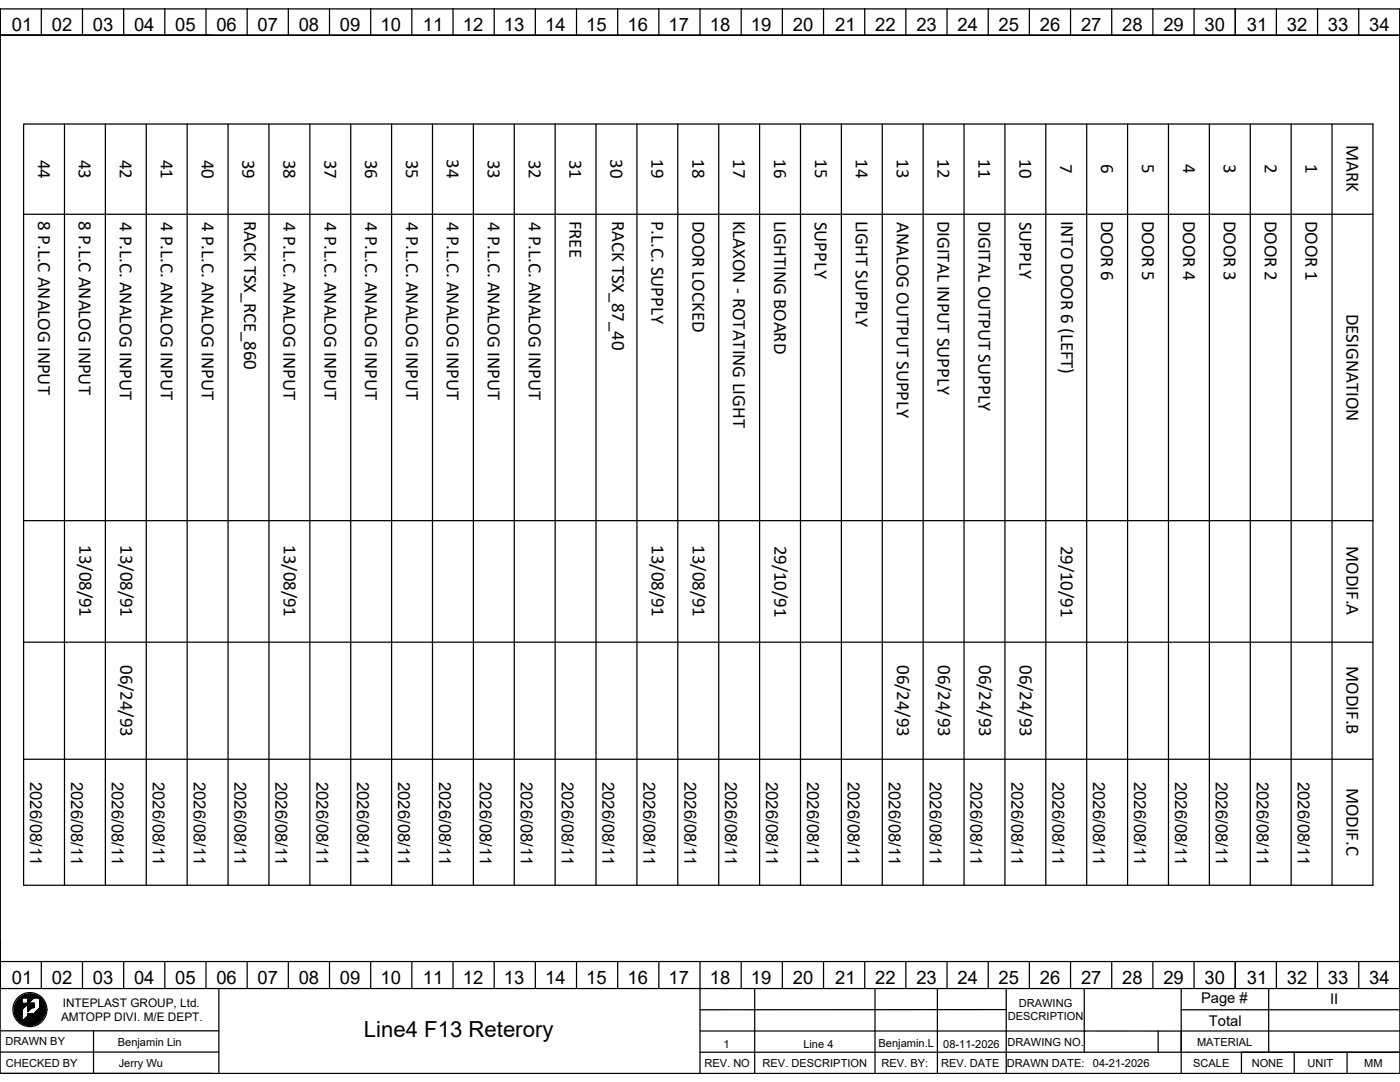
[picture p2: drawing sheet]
<svg xmlns="http://www.w3.org/2000/svg" width="279mm" height="216mm" viewBox="0 0 279 216" stroke-linecap="round" stroke-linejoin="round" font-family="sans-serif">
<defs><g id="words">
<text font-size="4.4" x="72.6" y="206.8">Line4 F13 Reterory</text>
<g font-size="3.7">
<text x="2.4" y="6.2">01</text>
<text x="10.3" y="6.2">02</text>
<text x="18.5" y="6.2">03</text>
<text x="26.8" y="6.2">04</text>
<text x="35" y="6.2">05</text>
<text x="43.2" y="6.2">06</text>
<text x="51.4" y="6.2">07</text>
<text x="59.6" y="6.2">08</text>
<text x="67.8" y="6.2">09</text>
<text x="75.9" y="6.2">10</text>
<text x="84.4" y="6.2">11</text>
<text x="92.4" y="6.2">12</text>
<text x="100.6" y="6.2">13</text>
<text x="108.8" y="6.2">14</text>
<text x="117" y="6.2">15</text>
<text x="125.2" y="6.2">16</text>
<text x="133.4" y="6.2">17</text>
<text x="141.6" y="6.2">18</text>
<text x="149.9" y="6.2">19</text>
<text x="158.2" y="6.2">20</text>
<text x="166.7" y="6.2">21</text>
<text x="174.7" y="6.2">22</text>
<text x="182.9" y="6.2">23</text>
<text x="191.1" y="6.2">24</text>
<text x="199.3" y="6.2">25</text>
<text x="207.5" y="6.2">26</text>
<text x="215.7" y="6.2">27</text>
<text x="224" y="6.2">28</text>
<text x="232.2" y="6.2">29</text>
<text x="240.4" y="6.2">30</text>
<text x="248.8" y="6.2">31</text>
<text x="256.8" y="6.2">32</text>
<text x="265" y="6.2">33</text>
<text x="273.2" y="6.2">34</text>
<text x="268.7" y="29" transform="rotate(90 268.7 29)">MARK</text>
<text x="7.6" y="31.9" transform="rotate(90 7.6 31.9)">44</text>
<text x="15.8" y="31.9" transform="rotate(90 15.8 31.9)">43</text>
<text x="23.9" y="31.9" transform="rotate(90 23.9 31.9)">42</text>
<text x="32.1" y="31.9" transform="rotate(90 32.1 31.9)">41</text>
<text x="40.2" y="31.9" transform="rotate(90 40.2 31.9)">40</text>
<text x="48.4" y="31.9" transform="rotate(90 48.4 31.9)">39</text>
<text x="56.6" y="31.8" transform="rotate(90 56.6 31.8)">38</text>
<text x="64.7" y="31.8" transform="rotate(90 64.7 31.8)">37</text>
<text x="72.9" y="31.8" transform="rotate(90 72.9 31.8)">36</text>
<text x="81" y="31.9" transform="rotate(90 81 31.9)">35</text>
<text x="89.2" y="31.8" transform="rotate(90 89.2 31.8)">34</text>
<text x="97.4" y="31.9" transform="rotate(90 97.4 31.9)">33</text>
<text x="105.5" y="31.9" transform="rotate(90 105.5 31.9)">32</text>
<text x="113.7" y="31.9" transform="rotate(90 113.7 31.9)">31</text>
<text x="121.9" y="31.8" transform="rotate(90 121.9 31.8)">30</text>
<text x="130" y="31.8" transform="rotate(90 130 31.8)">19</text>
<text x="138.2" y="31.8" transform="rotate(90 138.2 31.8)">18</text>
<text x="146.3" y="31.8" transform="rotate(90 146.3 31.8)">17</text>
<text x="154.5" y="31.8" transform="rotate(90 154.5 31.8)">16</text>
<text x="162.7" y="31.8" transform="rotate(90 162.7 31.8)">15</text>
<text x="170.8" y="31.7" transform="rotate(90 170.8 31.7)">14</text>
<text x="179" y="31.8" transform="rotate(90 179 31.8)">13</text>
<text x="187.1" y="31.8" transform="rotate(90 187.1 31.8)">12</text>
<text x="195.3" y="31.8" transform="rotate(90 195.3 31.8)">11</text>
<text x="203.4" y="31.8" transform="rotate(90 203.4 31.8)">10</text>
<text x="211.6" y="32.8" transform="rotate(90 211.6 32.8)">7</text>
<text x="219.8" y="32.8" transform="rotate(90 219.8 32.8)">6</text>
<text x="227.9" y="32.8" transform="rotate(90 227.9 32.8)">5</text>
<text x="236.1" y="32.8" transform="rotate(90 236.1 32.8)">4</text>
<text x="244.3" y="32.8" transform="rotate(90 244.3 32.8)">3</text>
<text x="252.4" y="32.8" transform="rotate(90 252.4 32.8)">2</text>
<text x="260.6" y="32.7" transform="rotate(90 260.6 32.7)">1</text>
<text x="7.6" y="44.2" transform="rotate(90 7.6 44.2)">8 P.L.C ANALOG INPUT</text>
<text x="15.8" y="44.2" transform="rotate(90 15.8 44.2)">8 P.L.C ANALOG INPUT</text>
<text x="23.9" y="44.2" transform="rotate(90 23.9 44.2)">4 P.L.C. ANALOG INPUT</text>
<text x="32.1" y="44.2" transform="rotate(90 32.1 44.2)">4 P.L.C. ANALOG INPUT</text>
<text x="40.2" y="44.2" transform="rotate(90 40.2 44.2)">4 P.L.C. ANALOG INPUT</text>
<text x="48.7" y="44" transform="rotate(90 48.7 44)">RACK TSX_RCE_860</text>
<text x="56.6" y="44.2" transform="rotate(90 56.6 44.2)">4 P.L.C. ANALOG INPUT</text>
<text x="64.7" y="44.2" transform="rotate(90 64.7 44.2)">4 P.L.C. ANALOG INPUT</text>
<text x="72.9" y="44.2" transform="rotate(90 72.9 44.2)">4 P.L.C. ANALOG INPUT</text>
<text x="81" y="44.2" transform="rotate(90 81 44.2)">4 P.L.C. ANALOG INPUT</text>
<text x="89.2" y="44.2" transform="rotate(90 89.2 44.2)">4 P.L.C. ANALOG INPUT</text>
<text x="97.4" y="44.2" transform="rotate(90 97.4 44.2)">4 P.L.C. ANALOG INPUT</text>
<text x="105.5" y="44.2" transform="rotate(90 105.5 44.2)">4 P.L.C. ANALOG INPUT</text>
<text x="113.7" y="44" transform="rotate(90 113.7 44)">FREE</text>
<text x="122.2" y="44" transform="rotate(90 122.2 44)">RACK TSX_87_40</text>
<text x="130" y="44" transform="rotate(90 130 44)">P.L.C. SUPPLY</text>
<text x="138.2" y="44" transform="rotate(90 138.2 44)">DOOR LOCKED</text>
<text x="146.3" y="44" transform="rotate(90 146.3 44)">KLAXON - ROTATING LIGHT</text>
<text x="154.5" y="44" transform="rotate(90 154.5 44)">LIGHTING BOARD</text>
<text x="162.6" y="44.2" transform="rotate(90 162.6 44.2)">SUPPLY</text>
<text x="170.8" y="44" transform="rotate(90 170.8 44)">LIGHT SUPPLY</text>
<text x="179" y="44.3" transform="rotate(90 179 44.3)">ANALOG OUTPUT SUPPLY</text>
<text x="187.1" y="44" transform="rotate(90 187.1 44)">DIGITAL INPUT SUPPLY</text>
<text x="195.3" y="44" transform="rotate(90 195.3 44)">DIGITAL OUTPUT SUPPLY</text>
<text x="203.4" y="44.2" transform="rotate(90 203.4 44.2)">SUPPLY</text>
<text x="211.8" y="44" transform="rotate(90 211.8 44)">INTO DOOR 6 (LEFT)</text>
<text x="219.8" y="44" transform="rotate(90 219.8 44)">DOOR 6</text>
<text x="227.9" y="44" transform="rotate(90 227.9 44)">DOOR 5</text>
<text x="236.1" y="44" transform="rotate(90 236.1 44)">DOOR 4</text>
<text x="244.3" y="44" transform="rotate(90 244.3 44)">DOOR 3</text>
<text x="252.4" y="44" transform="rotate(90 252.4 44)">DOOR 2</text>
<text x="260.6" y="44" transform="rotate(90 260.6 44)">DOOR 1</text>
<text x="268.7" y="62.6" transform="rotate(90 268.7 62.6)">DESIGNATION</text>
<text x="15.9" y="108.8" transform="rotate(90 15.9 108.8)">13/08/91</text>
<text x="24" y="108.8" transform="rotate(90 24 108.8)">13/08/91</text>
<text x="56.7" y="108.8" transform="rotate(90 56.7 108.8)">13/08/91</text>
<text x="130.1" y="108.8" transform="rotate(90 130.1 108.8)">13/08/91</text>
<text x="138.3" y="108.8" transform="rotate(90 138.3 108.8)">13/08/91</text>
<text x="154.6" y="108.9" transform="rotate(90 154.6 108.9)">29/10/91</text>
<text x="211.7" y="108.9" transform="rotate(90 211.7 108.9)">29/10/91</text>
<text x="268.7" y="109" transform="rotate(90 268.7 109)">MODIF.A</text>
<text x="24" y="132.7" transform="rotate(90 24 132.7)">06/24/93</text>
<text x="179.1" y="132.7" transform="rotate(90 179.1 132.7)">06/24/93</text>
<text x="187.2" y="132.7" transform="rotate(90 187.2 132.7)">06/24/93</text>
<text x="195.4" y="132.7" transform="rotate(90 195.4 132.7)">06/24/93</text>
<text x="203.5" y="132.7" transform="rotate(90 203.5 132.7)">06/24/93</text>
<text x="268.7" y="132.9" transform="rotate(90 268.7 132.9)">MODIF.B</text>
<text x="268.7" y="157.2" transform="rotate(90 268.7 157.2)">MODIF.C</text>
<text x="2.4" y="196.4">01</text>
<text x="10.3" y="196.4">02</text>
<text x="18.5" y="196.4">03</text>
<text x="26.8" y="196.4">04</text>
<text x="35" y="196.4">05</text>
<text x="43.2" y="196.4">06</text>
<text x="51.4" y="196.4">07</text>
<text x="59.6" y="196.4">08</text>
<text x="67.8" y="196.4">09</text>
<text x="75.9" y="196.4">10</text>
<text x="84.4" y="196.4">11</text>
<text x="92.4" y="196.4">12</text>
<text x="100.6" y="196.4">13</text>
<text x="108.8" y="196.4">14</text>
<text x="117" y="196.4">15</text>
<text x="125.2" y="196.4">16</text>
<text x="133.4" y="196.4">17</text>
<text x="141.6" y="196.4">18</text>
<text x="149.9" y="196.4">19</text>
<text x="158.2" y="196.4">20</text>
<text x="166.7" y="196.4">21</text>
<text x="174.7" y="196.4">22</text>
<text x="182.9" y="196.4">23</text>
<text x="191.1" y="196.4">24</text>
<text x="199.3" y="196.4">25</text>
<text x="207.5" y="196.4">26</text>
<text x="215.7" y="196.4">27</text>
<text x="224" y="196.4">28</text>
<text x="232.2" y="196.4">29</text>
<text x="240.4" y="196.4">30</text>
<text x="248.8" y="196.4">31</text>
<text x="256.8" y="196.4">32</text>
<text x="265" y="196.4">33</text>
<text x="273.2" y="196.4">34</text>
</g>
<g font-size="3.3">
<text x="6" y="156" transform="rotate(90 6 156)">2026/08/11</text>
<text x="14.2" y="156" transform="rotate(90 14.2 156)">2026/08/11</text>
<text x="22.3" y="156" transform="rotate(90 22.3 156)">2026/08/11</text>
<text x="30.5" y="156" transform="rotate(90 30.5 156)">2026/08/11</text>
<text x="38.7" y="156" transform="rotate(90 38.7 156)">2026/08/11</text>
<text x="46.8" y="156" transform="rotate(90 46.8 156)">2026/08/11</text>
<text x="55" y="156" transform="rotate(90 55 156)">2026/08/11</text>
<text x="63.1" y="156" transform="rotate(90 63.1 156)">2026/08/11</text>
<text x="71.3" y="156" transform="rotate(90 71.3 156)">2026/08/11</text>
<text x="79.5" y="156" transform="rotate(90 79.5 156)">2026/08/11</text>
<text x="87.6" y="156" transform="rotate(90 87.6 156)">2026/08/11</text>
<text x="95.8" y="156" transform="rotate(90 95.8 156)">2026/08/11</text>
<text x="103.9" y="156" transform="rotate(90 103.9 156)">2026/08/11</text>
<text x="112.1" y="156" transform="rotate(90 112.1 156)">2026/08/11</text>
<text x="120.3" y="156" transform="rotate(90 120.3 156)">2026/08/11</text>
<text x="128.4" y="156" transform="rotate(90 128.4 156)">2026/08/11</text>
<text x="136.6" y="156" transform="rotate(90 136.6 156)">2026/08/11</text>
<text x="144.7" y="156" transform="rotate(90 144.7 156)">2026/08/11</text>
<text x="152.9" y="156" transform="rotate(90 152.9 156)">2026/08/11</text>
<text x="161.1" y="156" transform="rotate(90 161.1 156)">2026/08/11</text>
<text x="169.2" y="156" transform="rotate(90 169.2 156)">2026/08/11</text>
<text x="177.4" y="156" transform="rotate(90 177.4 156)">2026/08/11</text>
<text x="185.5" y="156" transform="rotate(90 185.5 156)">2026/08/11</text>
<text x="193.7" y="156" transform="rotate(90 193.7 156)">2026/08/11</text>
<text x="201.9" y="156" transform="rotate(90 201.9 156)">2026/08/11</text>
<text x="210" y="156" transform="rotate(90 210 156)">2026/08/11</text>
<text x="218.2" y="156" transform="rotate(90 218.2 156)">2026/08/11</text>
<text x="226.3" y="156" transform="rotate(90 226.3 156)">2026/08/11</text>
<text x="234.5" y="156" transform="rotate(90 234.5 156)">2026/08/11</text>
<text x="242.7" y="156" transform="rotate(90 242.7 156)">2026/08/11</text>
<text x="250.8" y="156" transform="rotate(90 250.8 156)">2026/08/11</text>
<text x="259" y="156" transform="rotate(90 259 156)">2026/08/11</text>
</g>
<g font-size="2.9">
<text x="239.7" y="200.1">Page #</text>
<text x="265.5" y="200.4">II</text>
<text x="241.3" y="204.6">Total</text>
</g>
<g font-size="2.4">
<text x="12.2" y="203.7">AMTOPP DIVI. M/E DEPT.</text>
<text x="12.5" y="200.9">INTEPLAST GROUP, Ltd.</text>
</g>
<g font-size="2.2">
<text x="201.1" y="203.6">DESCRIPTION</text>
<text x="203.3" y="200.9">DRAWING</text>
<text x="1.1" y="208.6">DRAWN BY</text>
<text x="23.5" y="208.7">Benjamin Lin</text>
<text x="144.4" y="209.1">1</text>
<text x="160.3" y="209.1">Line 4</text>
<text x="175.3" y="208.8">Benjamin.L</text>
<text x="188.2" y="209">08-11-2026</text>
<text x="201.1" y="208.6">DRAWING NO.</text>
<text x="238.9" y="208.6">MATERIAL</text>
<text x="1.1" y="212.8">CHECKED BY</text>
<text x="23.7" y="212.9">Jerry Wu</text>
<text x="140.6" y="212.9">REV. NO</text>
<text x="152.2" y="212.9">REV. DESCRIPTION</text>
<text x="175.9" y="212.9">REV. BY:</text>
<text x="187.8" y="212.9">REV. DATE</text>
<text x="201" y="212.9">DRAWN DATE:</text>
<text x="218.1" y="212.9">04-21-2026</text>
<text x="238.1" y="212.9">SCALE</text>
<text x="249.8" y="212.9">NONE</text>
<text x="260.9" y="212.9">UNIT</text>
<text x="272.3" y="212.9">MM</text>
</g>
</g></defs>
<g fill="none" stroke="#000" stroke-width=".25">
<path d="M0 1.8h279.4v212.4h-279.4zM0 7v-5.2v5.2M0 7v184.9v-4.2M8.2 1.7v5.3M16.5 1.7v5.3M24.7 1.7v5.3M32.9 1.7v5.3M41.1 1.7v5.3M42.4 7h-42.4h279.4M49.3 1.7v5.3M57.5 1.7v5.3M65.8 1.7v5.3"/>
<path d="M74 1.7v5.3M82.2 1.7v5.3M90.4 1.7v5.3M98.6 1.7v5.3M106.8 1.7v5.3M115.1 1.7v5.3M123.3 1.7v5.3M131.5 1.7v5.3M139.7 1.7v5.3M147.9 1.7v5.3M156.1 1.7v5.3M164.4 1.7v5.3"/>
<path d="M172.6 1.7v5.3M180.8 1.7v5.3M189 1.7v5.3M197.2 1.7v5.3M205.4 1.7v5.3M213.7 1.7v5.3M221.9 1.7v5.3M230.1 1.7v5.3M238.3 1.7v5.3M246.5 1.7v5.3M254.7 1.7v5.3M262.9 1.7v5.3"/>
<path d="M271.2 1.7v5.3M279.4 1.8v195.5h-279.4v-5.4M4.7 24.7h269.3v151.9h-269.3zM12.9 24.7v151.9M21 24.7v151.9M29.2 24.7v151.9M37.4 24.7v151.9M45.5 24.7v151.9M53.7 24.7v151.9M61.8 24.7v151.9M70 24.7v151.9M78.2 24.7v151.9"/>
<path d="M86.3 24.7v151.9M94.5 24.7v151.9M102.6 24.7v151.9M110.8 24.7v151.9M119 24.7v151.9M127.1 24.7v151.9M135.3 24.7v151.9M143.4 24.7v151.9M151.6 24.7v151.9M159.8 24.7v151.9M167.9 24.7v151.9M176.1 24.7v151.9"/>
<path d="M184.2 24.7v151.9M192.4 24.7v151.9M200.6 24.7v151.9M208.7 24.7v151.9M216.9 24.7v151.9M225 24.7v151.9M233.2 24.7v151.9M241.4 24.7v151.9M249.5 24.7v151.9M257.7 24.7v151.9M265.8 24.7v151.9M4.7 42.8h269.3"/>
<path d="M4.7 103.9h269.3M4.7 128.1h269.3M4.7 151.5h269.3M0 191.9h279.4M4 199.1l-.4 .4M4.2 198.9l-.8 .8M4.3 198.9h1.2v1.3h-1.2zM4.4 199.2l-1.4 1.4M4.4 199.2l-1.5 1.5M4.4 199.3l-1.5 1.5M4.4 199.4l-1.5 1.5M4.4 199.4l-1.5 1.6"/>
<path d="M4.4 199.5l-1.5 1.6M4.4 199.6l-1.5 1.5M4.4 199.7l-1.5 1.5M4.4 199.7l-1.5 1.6M4.4 199.8l-1.5 1.6M4.4 199.9l-1.5 1.5M4.4 199.9l-1.5 1.7M4.4 198.7l-1.1 1.2M4.6 198.7l-1.4 1.4M4.7 198.6l-1.6 1.6M4.8 198.6l-1.7 1.7M4.9 198.5l-1.9 1.9"/>
<path d="M5 198.5l-2 2M5.1 198.5l-.6 .6M5.2 198.4l-.7 .7M5.3 198.4l-.7 .7M5.4 198.4l-.7 .7M5.5 198.4l-.8 .7M5.6 198.4l-.8 .7M5.6 198.4l-.7 .7M5.7 198.3l-.8 .8M5.8 198.3l-.8 .8M5.9 198.3l-.8 .8M5.9 198.3l-.7 .8"/>
<path d="M6.1 198.3l-.9 .8M6.1 198.3l-.7 .8M6.2 198.3l-.8 .8M6.3 198.4l-.8 .7M6.3 198.4l-.7 .7M6.4 198.4l-.8 .8M6.5 198.4l-.9 .8M6.5 198.4l-.9 .9M6.6 198.4l-1 1M6.6 198.4l-1 1.1M6.7 198.4l-1.1 1.1M6.7 198.4l-1.1 1.2"/>
<path d="M6.8 198.4l-1.2 1.3M6.8 198.5l-1.2 1.2M6.9 198.5l-1.3 1.3M6.9 198.5l-1.3 1.4M7 198.5l-1.4 1.4M7 198.5l-1.4 1.5M7.1 198.6l-1.5 1.5M7.2 198.6l-1.6 1.6M7.2 198.6l-4.1 4.1M7.3 198.6l-.5 .5M7.3 198.7l-.4 .4M7.4 198.7l-.5 .4"/>
<path d="M7.4 198.7l-.4 .4M7.5 198.7l-.4 .4M7.5 198.7l-.3 .4M7.6 198.8l-.4 .3M7.6 198.8l-.3 .3M7.6 198.8l-.2 .3M7.7 198.9l-.3 .2M7.7 198.9l-.2 .2M7.8 198.9l-.2 .2M7.9 199l-.2 .1M7.9 199l-.2 .2M7.9 199.8l.4-.4-.4 .5"/>
<path d="M7.9 199l-.1 .2 .2-.1M8 199.1l-.1 .2M8.1 199.2l-.2 .2M8.1 199.2l-.2 .3M8.2 199.3l-.3 .2M8.2 199.3l-.3 .3M8.2 191.9v5.3M8.2 199.3l-.3 .4M8.3 199.4l-.4 .3M8.4 199.5l-.5 .4M8.4 199.5l-.5 .5M8.4 199.6l-.5 .5"/>
<path d="M8.5 199.7l-.6 .6M8.6 199.7l-.7 .7M8.6 199.8l-.7 .6M8.7 199.9l-.8 .7M8.7 199.9l-.8 .8M8.7 200l-.8 .8M16.5 191.9v5.3M24.7 191.9v5.3M32.9 191.9v5.3M41.1 191.9v5.3M43.7 197.2v17M49.3 191.9v5.3"/>
<path d="M57.5 191.9v5.3M65.8 191.9v5.3M74 191.9v5.3M82.2 191.9v5.3M90.4 191.9v5.3M98.6 191.9v5.3M106.8 191.9v5.3M115.1 191.9v5.3M123.3 191.9v5.3M131.5 191.9v5.3M139.7 191.9v22.3M147.9 191.9v5.3"/>
<path d="M150.6 197.3v16.9M156.1 191.9v5.3M164.4 191.9v5.3M172.6 191.9v5.3M174.6 197.3v16.9M180.8 191.9v5.3M187.1 197.3v16.9M189 191.9v5.3M197.2 191.9v5.3M200.8 197.2v17M205.4 191.9v5.3M213.7 191.9v5.3"/>
<path d="M216.4 197.3v12.7M221.9 191.9v5.3M230.1 191.9v5.3M235.7 197.3v16.9M238.3 191.9v5.3M246.5 191.9v5.3M253.2 197.3v12.7M254.7 191.9v5.3M262.9 191.9v5.3M271.2 191.9v5.3M0 209.9h43.7M0 205.7h43.7"/>
<path d="M0 214.2h42.4M4.3 201.5l2.5-2.6h.9l.3 .2 .1 1.9-1.3 1.3h-1.3v.4l-1.2 1.3zM4.4 203l-.6 .7M4.4 201.5l-1.3 1.3M4.4 201.6l-1.2 1.2M4.4 201.7l-1.2 1.2M4.4 202.1l-1 1.1M4.4 202.2l-1 1M4.4 202.5l-.9 .9M4.4 202.9l-.7 .7M4.4 203.2l-.6 .5M4.4 203.2l-.5 .6"/>
<path d="M4.4 200.1l-1.5 1.5M4.4 200.1l-1.5 1.6M4.4 200.2l-1.5 1.6M4.4 200.3l-1.5 1.5M4.4 201.8l-1.2 1.2M4.4 201.9l-1.1 1.1M4.4 201.9l-1.1 1.2M4.4 202l-1.1 1.1M4.4 202.3l-1 1M4.4 202.3l-.9 1M4.4 202.4l-.9 .9M4.4 202.6l-.8 .9"/>
<path d="M4.4 202.7l-.8 .8M4.4 202.8l-.8 .7M4.4 202.8l-.7 .8M4.4 203l-.7 .6M4.4 203.1l-.6 .6M4.4 203.3l-.5 .5M4.4 203.4l-.4 .4M4.4 203.4l-.4 .5M4.4 203.5l-.4 .4M4.4 203.6l-.3 .3M4.4 203.6l-.3 .4M4.4 203.7l-.3 .3"/>
<path d="M4.4 203.8l-.2 .2M4.5 200.3l-1.6 1.6M4.6 200.3l-1.7 1.7M4.7 200.3l-1.8 1.8M4.8 200.3l-1.9 1.9M4.9 200.3l-2 1.9M5 200.3l-2 2M5.1 200.3l-2.1 2.1M5.2 200.3l-2.2 2.1M5.2 200.3l-2.2 2.2M5.3 200.3l-2.3 2.2M5.4 200.3l-2.3 2.3"/>
<path d="M5.5 200.3l-2.4 2.4M5.6 200.2l-.1 .1M5.6 202.2v.1M5.7 202.2l-.1 .1M5.8 202.2l-.2 .2M5.8 200.2l-.3 .2M5.8 202.2l-.2 .3M5.8 200.2l-.3 .3M5.8 200.3l-.2 .3M5.9 202.2l-.3 .3M5.9 200.2l-.4 .3M5.9 200.3l-.3 .3"/>
<path d="M6 202.2l-.4 .4M6 200.2l-.5 .4M6 200.3l-.4 .4M6 202.2l-1.8 1.8M6.1 200.3l-.5 .5M6.1 200.2l-.6 .5M6.1 202.2l-1.8 1.9M6.1 200.2l-.6 .6M6.2 202.2l-1.9 1.9M6.2 200.2l-.7 .7M6.2 202.2l-1.8 1.9M6.3 200.2l-.8 .7"/>
<path d="M6.3 202.2l-1.9 1.9M6.4 200.2l-.9 .8M6.4 202.2l-2 2M6.4 201h.4M6.4 200.3l-.8 .8M6.4 200.2l-.9 .9M6.4 202.2l-1.9 2M6.5 200.3l-.9 .9M6.5 200.2l-1 1M6.5 202.2l-2 2M6.6 200.2l-1.1 1M6.6 202.2l-2 2"/>
<path d="M6.7 202.2l-2.1 2.1M6.7 200.2l-1.2 1.1M6.7 202.2l-2 2.1M6.7 200.2l-1.2 1.2M6.7 200.7l-.3 .4M6.7 200.8l-.3 .3M6.7 200.8l-.2 .3M6.7 200.9l-.1 .2M6.7 201v.1M6.8 200.2l-1.3 1.2M6.8 200.2h-1.3v1.7l1.3-1.3M6.8 200.2v.8"/>
<path d="M6.8 200.3l-1.3 1.2M6.8 200.3l-1.3 1.3M6.8 200.4l-1.3 1.3M6.8 200.5l-1.3 1.3M6.8 200.6l-1.3 1.2M6.8 200.7l-.3 .3M6.8 200.8l-.2 .2M6.8 200.9l-.2 .1M6.8 200.9l-.1 .1M6.8 201h.1M7.9 200.1l.6-.5-.6 .6M7.9 200.5l.7-.7-.7 .8"/>
<path d="M8.5 203.3l-.7 .7M8.6 203.1l-1 1M8.7 202.9l-1.3 1.3M8.8 200.1l-.9 .8M8.8 200.1l-.9 .9M8.8 202.8l-1.5 1.5M8.8 200.2l-.9 .8M8.8 200.2l-4.1 4.1 4.1-4M8.8 202.7l-1.6 1.6M8.9 200.3l-4.1 4 4.1-4M8.9 202.5l-1.8 1.9M8.9 200.4l-4 4"/>
<path d="M8.9 200.5l-3.9 3.9M8.9 202.4l-1.9 2M9 200.6l-3.9 3.8M9 202.3l-2.1 2.1M9 200.6l-3.9 3.9M9 200.7l-3.8 3.8M9 202.2l-2.2 2.3M9 202.2l-2.3 2.3M9 200.8l-3.7 3.7M9 202.1l-2.4 2.4M9 200.9l-3.6 3.6M9 202l-2.5 2.5"/>
<path d="M9 200.9l-3.5 3.6M9.1 201l-3.6 3.5M9.1 201.9l-2.7 2.6M9.1 201.8l-2.8 2.7M9.1 201.1l-3.5 3.5M9.1 201.7l-2.8 2.9M9.1 201.2l-3.4 3.4M9.1 201.7l-2.9 2.9M9.1 201.3l-3.3 3.3M9.1 201.6l-3 3M9.1 201.4l-3.2 3.2M9.1 201.5l-3.1 3.1"/>
<path d="M18.7 205.7v8.5M139.7 210h139.7h-10.6v4.2M139.7 205.7h139.7M200.8 201.5h-61.1M231.1 205.7v4.3M235.7 201.5h43.7M258.3 210h-10.5v4.2M268.8 210h-10.5v4.2"/>
<circle cx="6" cy="201.5" r="3.4"/>
</g>
<use href="#words"/>
</svg>
